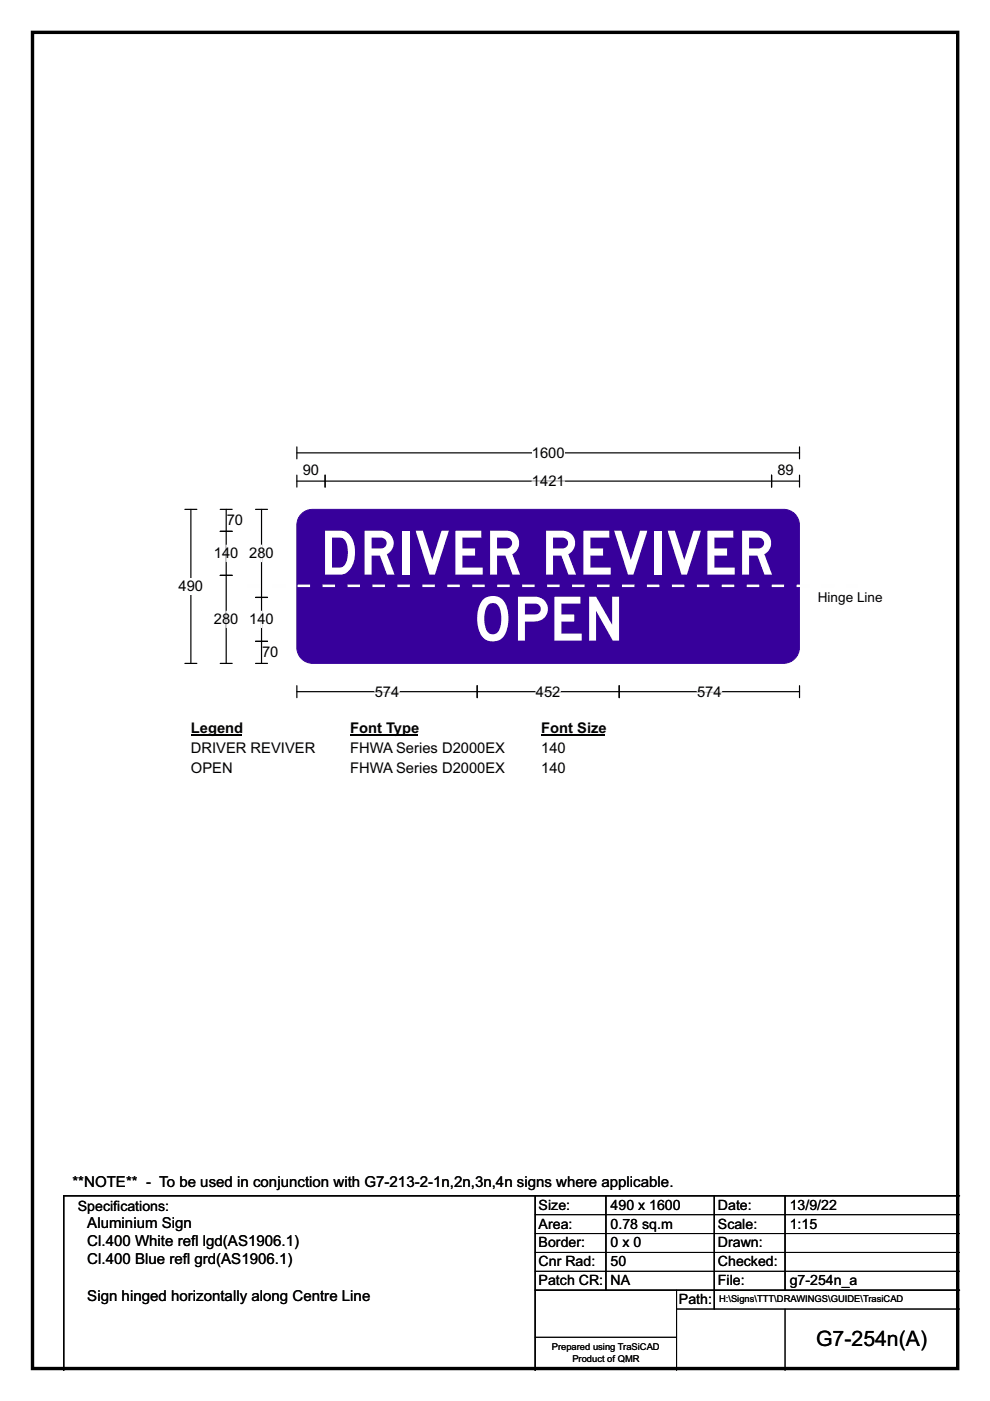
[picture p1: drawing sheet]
<svg xmlns="http://www.w3.org/2000/svg" width="210mm" height="297mm" viewBox="0 0 210 297" stroke-linecap="round" stroke-linejoin="round" font-family="sans-serif">
<defs><g id="words">
<g font-size="12.9" fill="#fff">
<text x="67.8" y="121.8">DRIVER REVIVER</text>
<text x="100.3" y="135.8">OPEN</text>
</g>
<text font-size="4.5" x="173.1" y="285.4">G7-254n(A)</text>
<g font-size="3.2">
<text x="15.4" y="251.6">**NOTE** - To be used in conjunction with G7-213-2-1n,2n,3n,4n signs where applicable.</text>
<text x="18.5" y="260.4">Aluminium Sign</text>
<text x="18.5" y="264.2">Cl.400 White ref</text>
<text x="18.5" y="268.1">Cl.400 Blue ref</text>
<text x="38.8" y="268.1">l grd(AS1906.1)</text>
<text x="40.5" y="264.2">l lgd(AS1906.1)</text>
<text x="18.5" y="275.7">Sign hinged horizontally along Centre Line</text>
</g>
<g font-size="3.1">
<text x="64.2" y="100.6">90</text>
<text x="112.8" y="97.1">1600</text>
<text x="164.9" y="100.6">89</text>
<text x="112.8" y="103.1">1421</text>
<text x="48.1" y="111.4">70</text>
<text x="45.4" y="118.4">140</text>
<text x="52.9" y="118.4">280</text>
<text x="37.9" y="125.4">490</text>
<text x="45.4" y="132.4">280</text>
<text x="52.9" y="132.4">140</text>
<text x="55.6" y="139.4">70</text>
<text x="79.5" y="147.7">574</text>
<text x="113.7" y="147.7">452</text>
<text x="147.9" y="147.7">574</text>
<text x="40.5" y="155.5">Legend</text>
<text x="74.2" y="155.5">Font Type</text>
<text x="114.8" y="155.5">Font Size</text>
<text x="40.5" y="159.6">DRIVER REVIVER</text>
<text x="74.2" y="159.6">FHWA Series D2000EX</text>
<text x="114.8" y="159.6">140</text>
<text x="40.5" y="163.8">OPEN</text>
<text x="74.2" y="163.8">FHWA Series D2000EX</text>
<text x="114.8" y="163.8">140</text>
</g>
<g font-size="3">
<text x="16.5" y="256.7">Specif</text>
<text x="24" y="256.7">ications:</text>
<text x="114.3" y="256.5">Size:</text>
<text x="129.5" y="256.5">490 x 1600</text>
<text x="152.3" y="256.5">Date:</text>
<text x="167.5" y="256.5">13/9/22</text>
<text x="114.3" y="260.5">Area:</text>
<text x="129.5" y="260.5">0.78 sq.m</text>
<text x="152.3" y="260.5">Scale:</text>
<text x="167.5" y="260.5">1:15</text>
<text x="114.3" y="264.5">Border:</text>
<text x="114.3" y="268.5">Cnr Rad:</text>
<text x="129.5" y="264.5">0 x 0</text>
<text x="129.5" y="268.5">50</text>
<text x="152.3" y="264.5">Drawn:</text>
<text x="152.3" y="268.5">Checked:</text>
<text x="114.3" y="272.5">Patch CR:</text>
<text x="129.5" y="272.5">NA</text>
<text x="152.3" y="272.5">File:</text>
<text x="167.5" y="272.5">g7-254n_a</text>
<text x="144" y="276.5">Path:</text>
</g>
<text font-size="2.9" x="173.5" y="127.6">Hinge Line</text>
<g font-size="2">
<text x="152.5" y="276.1">H:\Signs\TTT\DRAWINGS\GUIDE\TrasiCAD</text>
<text x="117" y="286.3">Prepared using TraSiCAD</text>
<text x="121.4" y="288.7">Product of QMR</text>
</g>
</g></defs>
<path d="M6.9 6.9h196.2v283.3h-196.2z" fill="none" stroke="#000" stroke-width=".72"/>
<path d="M63 96h106.6M63 94.7v2.6M169.6 94.7v2.6" fill="none" stroke="#000" stroke-width=".25"/>
<path d="M112.8 94.3h7v3.5h-7z" fill="#fff"/>
<g fill="none" stroke="#000" stroke-width=".25">
<path d="M39.2 108h2.6M40.5 108v32.7M63 102h106.6M63 100.7v2.6M69 100.7v2.6M163.7 100.7v2.6M169.6 100.7v2.6M39.2 140.7h2.6M63 145.4v2.5M63 146.6h106.6M101.2 145.4v2.5M131.3 145.4v2.5"/>
<path d="M169.6 145.4v2.5"/>
</g>
<path d="M112.8 102h7M79.5 146.6h5.2M113.7 146.6h5.2M147.9 146.6h5.2" fill="none" stroke="#fff" stroke-width=".25"/>
<path d="M37.9 122.6h5.2v3.5h-5.2z" fill="#fff"/>
<path d="M46.7 112.7h2.5M46.7 108h2.5M48 108v32.7M54.2 108h2.5M55.5 108v32.7M46.7 122h2.5M54.2 126.7h2.5M54.2 136h2.5M46.7 140.7h2.5M54.2 140.7h2.5" fill="none" stroke="#000" stroke-width=".25"/>
<path d="M48 115.6v3.5M55.5 115.6v3.5M48 129.6v3.5M55.5 129.6v3.5" fill="none" stroke="#fff" stroke-width=".25"/>
<path d="M40.5 152.6h10.7v3.5h-10.7z" fill="#fff"/>
<path d="M40.5 155.9h10.7" fill="none" stroke="#000" stroke-width=".32"/>
<path d="M74.2 152.6h14.5v3.5h-14.5z" fill="#fff"/>
<path d="M74.2 155.9h14.5" fill="none" stroke="#000" stroke-width=".32"/>
<path d="M114.8 152.6h13.5v3.5h-13.5z" fill="#fff"/>
<path d="M114.8 155.9h13.5" fill="none" stroke="#000" stroke-width=".32"/>
<g fill="#fff">
<path d="M40.5 156.8h26.3v3.5h-26.3z"/>
<path d="M74.2 156.8h33.1v3.5h-33.1z"/>
<path d="M114.8 156.8h5.2v3.5h-5.2z"/>
<path d="M40.5 161h8.8v3.5h-8.8z"/>
<path d="M74.2 161h33.1v3.5h-33.1z"/>
<path d="M114.8 161h5.2v3.5h-5.2z"/>
</g>
<path d="M63.9 109a3.3 3.3 0 0 1 2.4-1h99.9a3.3 3.3 0 0 1 3.4 3.3v26a3.4 3.4 0 0 1-3.4 3.3h-99.9a3.3 3.3 0 0 1-3.3-3.3v-26a3.3 3.3 0 0 1 .9-2.3z" fill-rule="evenodd" fill="#37009b" stroke="#37009b" stroke-width=".21"/>
<path d="M113.5 253.5v37M128.5 253.5v20M151.5 253.5v24M166.5 253.5v20M203.5 253.5h-190v37M113.5 273.5h90" fill="none" stroke="#000" stroke-width=".3"/>
<path d="M113.5 257.5h90M113.5 261.5h90M113.5 265.5h90M113.5 269.5h90M143.5 277.5h60M143.5 273.5v17M166.5 277.5v13M113.5 283.5h30" fill="none" stroke="#000" stroke-width=".21"/>
<path d="M52.5 124.2h129.5" fill="none" stroke="#fefefe" stroke-width=".53" stroke-dasharray="2.6 2.6" stroke-linecap="butt"/>
<use href="#words"/>
</svg>
